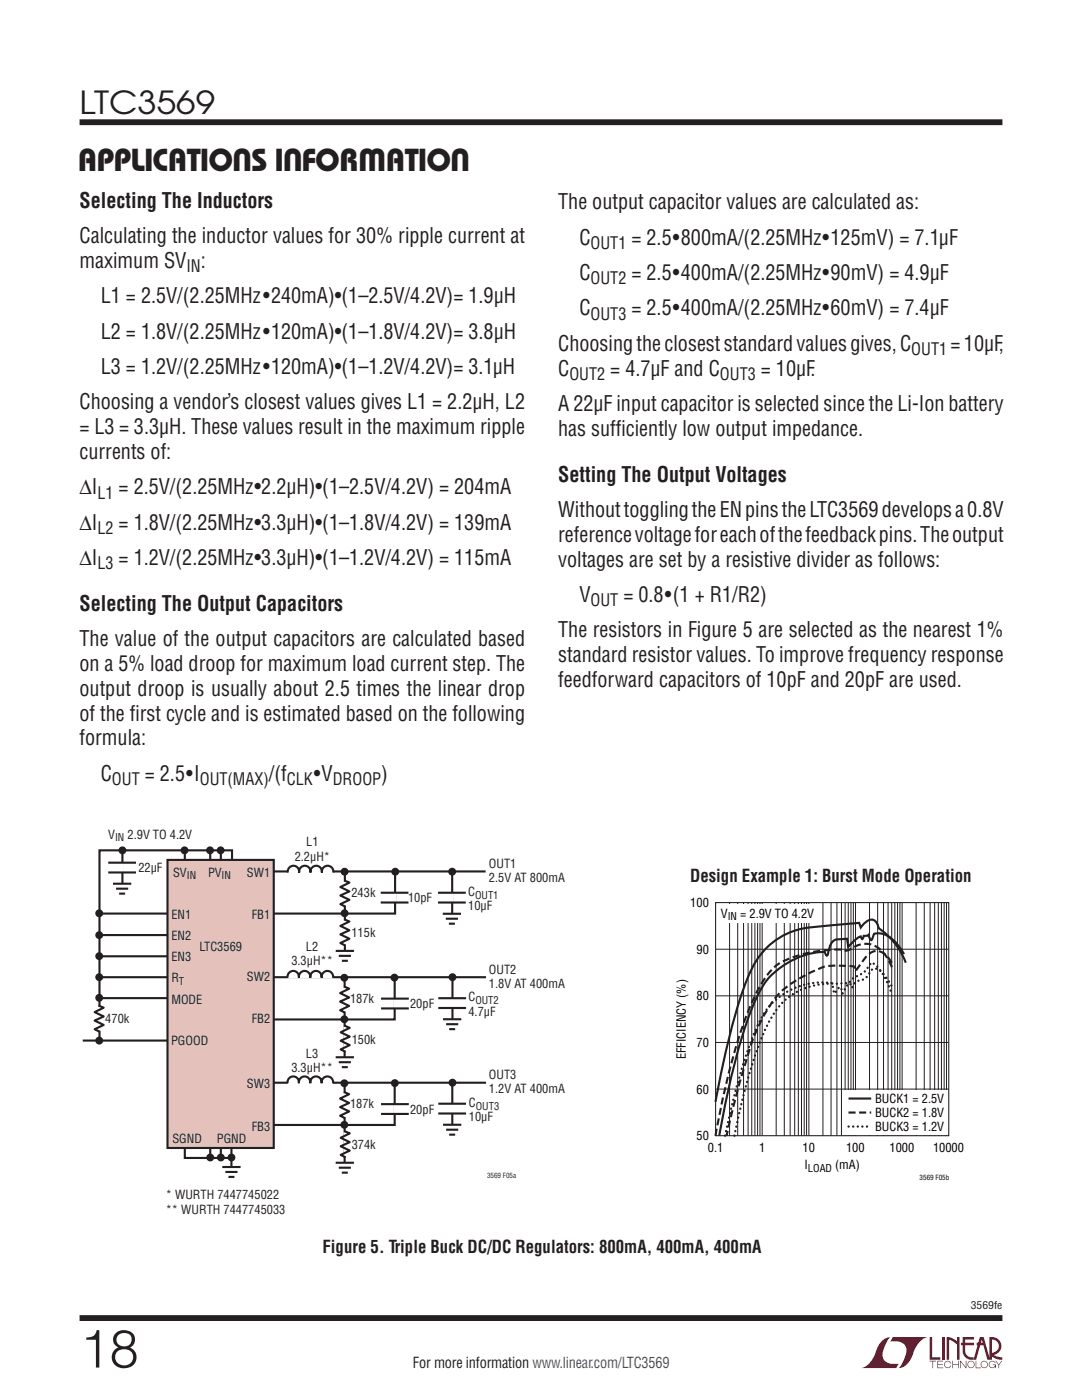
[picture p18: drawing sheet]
<svg xmlns="http://www.w3.org/2000/svg" width="216mm" height="279mm" viewBox="0 0 216 279" stroke-linecap="round" stroke-linejoin="round" font-family="sans-serif">
<defs><g id="words">
<text font-size="10.6" fill="#231f20" x="15.9" y="272.9">18</text>
<g font-size="6.3" fill="#231f20">
<text x="15.9" y="22.8">LTC3569</text>
<text x="15.6" y="34.1">applications information</text>
</g>
<g font-size="4.2" fill="#231f20">
<text x="15.9" y="41.5">Selecting The Inductors</text>
<text x="111.4" y="41.8">The output capacitor values are calculated as:</text>
<text x="15.9" y="48.5">Calculating the inductor values for 30% ripple current at</text>
<text x="15.9" y="53.5">maximum SV :</text>
<text x="115.6" y="48.8">C</text>
<text x="126" y="48.9">= 2.5•800mA/(2.25MHz•125mV) = 7.1µF</text>
<text x="115.6" y="55.9">C</text>
<text x="126" y="55.9">= 2.5•400mA/(2.25MHz•90mV) = 4.9µF</text>
<text x="20.1" y="60.5">L1 = 2.5V/(2.25MHz•240mA)•(1–2.5V/4.2V)= 1.9µH</text>
<text x="115.6" y="63">C</text>
<text x="126" y="63">= 2.5•400mA/(2.25MHz•60mV) = 7.4µF</text>
<text x="20.1" y="67.6">L2 = 1.8V/(2.25MHz•120mA)•(1–1.8V/4.2V)= 3.8µH</text>
<text x="111.4" y="70">Choosing the closest standard values gives, C</text>
<text x="189.7" y="70">= 10µF,</text>
<text x="20.1" y="74.7">L3 = 1.2V/(2.25MHz•120mA)•(1–1.2V/4.2V)= 3.1µH</text>
<text x="111.4" y="75">C</text>
<text x="121.8" y="75">= 4.7µF and C</text>
<text x="151.8" y="75">= 10µF.</text>
<text x="15.9" y="81.7">Choosing a vendor’s closest values gives L1 = 2.2µH, L2</text>
<text x="111.4" y="82">A 22µF input capacitor is selected since the Li-Ion battery</text>
<text x="15.9" y="86.7">= L3 = 3.3µH. These values result in the maximum ripple</text>
<text x="111.4" y="87">has suff</text>
<text x="122.9" y="87">iciently low output impedance.</text>
<text x="15.9" y="91.6">currents of:</text>
<text x="15.9" y="98.7">ΔI</text>
<text x="23.7" y="98.6">= 2.5V/(2.25MHz•2.2µH)•(1–2.5V/4.2V) = 204mA</text>
<text x="111.4" y="96.1">Setting The Output Voltages</text>
<text x="15.9" y="105.7">ΔI</text>
<text x="23.7" y="105.7">= 1.8V/(2.25MHz•3.3µH)•(1–1.8V/4.2V) = 139mA</text>
<text x="111.4" y="103.2">Without toggling the EN pins the LTC3569 develops a 0.8V</text>
<text x="15.9" y="112.8">ΔI</text>
<text x="23.7" y="112.8">= 1.2V/(2.25MHz•3.3µH)•(1–1.2V/4.2V) = 115mA</text>
<text x="111.4" y="108.1">reference voltage for each of the feedback pins. The output</text>
<text x="111.4" y="113.1">voltages are set by a resistive divider as follows:</text>
<text x="15.9" y="121.9">Selecting The Output Capacitors</text>
<text x="115.6" y="120.1">V</text>
<text x="124.4" y="120.1">= 0.8•(1 + R1/R2)</text>
<text x="15.9" y="129">The value of the output capacitors are calculated based</text>
<text x="111.4" y="127.2">The resistors in Figure 5 are selected as the nearest 1%</text>
<text x="15.9" y="133.9">on a 5% load droop for maximum load current step. The</text>
<text x="111.4" y="132.1">standard resistor values. To improve frequency response</text>
<text x="111.4" y="137">feedforward capacitors of 10pF and 20pF are used.</text>
<text x="15.9" y="138.9">output droop is usually about 2.5 times the linear drop</text>
<text x="15.9" y="143.8">of the f</text>
<text x="25.9" y="143.8">irst cycle and is estimated based on the following</text>
<text x="15.9" y="148.7">formula:</text>
<text x="20.1" y="155.8">C</text>
<text x="28.9" y="155.8">= 2.5•I</text>
<text x="53.6" y="155.8">/(f</text>
<text x="62.6" y="155.8">•V</text>
<text x="76.1" y="155.8">)</text>
</g>
<g font-size="3.5" fill="#231f20">
<text x="137.7" y="176.1">Design Example 1: Burst Mode Operation</text>
<text x="64.4" y="250.1">Figure 5. Triple Buck DC/DC Regulators: 800mA, 400mA, 400mA</text>
</g>
<g font-size="3.4" fill="#231f20">
<text x="117.8" y="49.7">OUT1</text>
<text x="37.2" y="54.3">IN</text>
<text x="117.8" y="56.8">OUT2</text>
<text x="117.8" y="63.8">OUT3</text>
<text x="181.8" y="70.9">OUT1</text>
<text x="113.6" y="75.8">OUT2</text>
<text x="143.7" y="75.8">OUT3</text>
<text x="19.5" y="99.5">L1</text>
<text x="19.5" y="106.5">L2</text>
<text x="19.5" y="113.6">L3</text>
<text x="117.8" y="121">OUT</text>
<text x="22.3" y="156.6">OUT</text>
<text x="39.9" y="156.6">OUT(MAX)</text>
<text x="57.2" y="156.6">CLK</text>
<text x="66.4" y="156.6">DROOP</text>
</g>
<text font-size="3" fill="#231f20" x="82.4" y="273.1">For more information www.linear.com/LTC3569</text>
<g font-size="2.5" fill="#231f20">
<text x="21.6" y="167.4">V</text>
<text x="25.4" y="167.4">2.9V TO 4.2V</text>
<text x="58.8" y="171.7">2.2µH*</text>
<text x="61.1" y="168.9">L1</text>
<text x="97.6" y="173.2">OUT1</text>
<text x="27.6" y="174.1">22µF</text>
<text x="34.5" y="174.9">SV</text>
<text x="41.6" y="174.9">PV</text>
<text x="49.3" y="174.9">SW1</text>
<text x="70.1" y="178.9">243k</text>
<text x="93.4" y="178.8">C</text>
<text x="97.6" y="176">2.5V AT 800mA</text>
<text x="34.2" y="183.3">EN1</text>
<text x="50.2" y="183.4">FB1</text>
<text x="81.4" y="180.1">10pF</text>
<text x="93.4" y="181.6">10µF</text>
<text x="34.2" y="187.6">EN2</text>
<text x="34.2" y="191.8">EN3</text>
<text x="39.8" y="189.8">LTC3569</text>
<text x="61.1" y="189.8">L2</text>
<text x="70.1" y="187">115k</text>
<text x="34.2" y="196">R</text>
<text x="49.3" y="195.8">SW2</text>
<text x="58.1" y="192.7">3.3µH**</text>
<text x="97.6" y="194.3">OUT2</text>
<text x="97.6" y="197.2">1.8V AT 400mA</text>
<text x="34.2" y="200.3">MODE</text>
<text x="69.8" y="200.2">187k</text>
<text x="81.8" y="201.2">20pF</text>
<text x="93.5" y="199.9">C</text>
<text x="93.5" y="202.7">4.7µF</text>
<text x="21" y="204.3">470k</text>
<text x="34.1" y="208.5">PGOOD</text>
<text x="50.2" y="204.1">FB2</text>
<text x="70.2" y="208.3">150k</text>
<text x="58.1" y="213.9">3.3µH**</text>
<text x="61.1" y="211.1">L3</text>
<text x="97.6" y="215.4">OUT3</text>
<text x="49.3" y="217.2">SW3</text>
<text x="69.8" y="221.2">187k</text>
<text x="93.6" y="220.9">C</text>
<text x="97.6" y="218.2">1.2V AT 400mA</text>
<text x="50.2" y="225.7">FB3</text>
<text x="81.8" y="222.2">20pF</text>
<text x="93.6" y="223.7">10µF</text>
<text x="34.4" y="228.2">SGND</text>
<text x="43.3" y="228.2">PGND</text>
<text x="70.2" y="229.3">374k</text>
<text x="33.1" y="239.2">* WURTH 7447745022</text>
<text x="33.1" y="242.2">** WURTH 7447745033</text>
</g>
<g font-size="2.5">
<text x="137.7" y="181">100</text>
<text x="143.8" y="183.1">V</text>
<text x="147.7" y="183.1">= 2.9V TO 4.2V</text>
<text x="139" y="190.3">90</text>
<text x="139" y="199.6">80</text>
<text x="139" y="209">70</text>
<text x="136.8" y="211.4" transform="rotate(-90 136.8 211.4)">EFFICIENCY (%)</text>
<text x="139" y="218.3">60</text>
<text x="174.6" y="220.1">BUCK1 = 2.5V</text>
<text x="139" y="227.6">50</text>
<text x="174.6" y="223">BUCK2 = 1.8V</text>
<text x="174.6" y="225.8">BUCK3 = 1.2V</text>
<text x="141.2" y="229.9">0.1</text>
<text x="151.5" y="229.9">1</text>
<text x="160.1" y="229.9">10</text>
<text x="160.5" y="233.3">I</text>
<text x="166.6" y="233.3">(mA)</text>
<text x="168.8" y="229.9">100</text>
<text x="177.5" y="229.9">1000</text>
<text x="186.2" y="229.9">10000</text>
</g>
<g font-size="2.1" fill="#231f20">
<text x="23" y="167.9">IN</text>
<text x="37.3" y="175.5">IN</text>
<text x="44.2" y="175.5">IN</text>
<text x="94.8" y="179.3">OUT1</text>
<text x="35.7" y="196.6">T</text>
<text x="94.8" y="200.4">OUT2</text>
<text x="94.9" y="221.5">OUT3</text>
<text x="193.7" y="261.2">3569fe</text>
</g>
<g font-size="2.1">
<text x="145.2" y="183.7">IN</text>
<text x="161.2" y="233.8">LOAD</text>
</g>
<text font-size="1.4" fill="#231f20" x="97.2" y="235.2">3569 F05a</text>
<text font-size="1.4" x="183.5" y="235.4">3569 F05b</text>
</g></defs>
<g fill="#900126">
<path d="M185.5 266.8h.5v4.1h1.6v.5h-2.1z"/>
<path d="M176.2 267.4l1-.5h.5h-.1a6.2 6.2 0 0 0-1.4 4 2.58 2.58 0 0 0 3.1 1.3l-.5 .8h-6.9a4.9 4.9 0 0 0 3-3.8l.4-.7z"/>
<path d="M178.1 266.9h7a4.9 4.9 0 0 0-3.1 3.7 3.2 3.2 0 0 1-2.7 2.4h.1a6.2 6.2 0 0 0 1.4-4.1 2.58 2.58 0 0 0-3.1-1.2z"/>
<path d="M188 266.8h.5v4.6h-.5z"/>
<path d="M188.9 266.8l1 .2 1.1 .7v-.9h.5v4.6h-.5v-3.1l-1.6-.9v4h-.5z"/>
<path d="M185.5 271.6h1.3v.1h-.6v1.3h-.1v-1.3h-.6z"/>
<path d="M187 271.6h1.2v.1h-1v.5h.9v.2h-.9v.5h1v.1h-1.2z"/>
<path d="M190 271.6h.2v.6h1v-.6h.1v1.4h-.1v-.6h-1v.6h-.2z"/>
<path d="M191.6 271.6h.1l1 1.2v-1.2h.1v1.4l-1.1-1.2v1.2h-.1z"/>
<path d="M194.7 271.6h.1v1.3h.9v.1h-1z"/>
<path d="M198.6 271.6h.2l.5 .7 .5-.7h.2l-.6 .8v.6h-.2v-.6z"/>
<path d="M192.1 266.8h2.2v.5h-1.7v.7h1.7v.5h-1.7v1.1a1.32 1.32 0 0 0 1.7 1.3v.5l1.2-4.6h.8l1.1 4.1v-4.1a1.84 1.84 0 0 1 2.4 1.4 1.84 1.84 0 0 1-1.5 2.2l.8 .4 .9 .1v.5l-1.2-.2-1-.6v-.6a1.34 1.34 0 0 0 1.5-1.2 1.34 1.34 0 0 0-1.4-1.5v4.1h-.9l-.8-2.9h-1.3v-.5h1.2l-.2-.7-1.1 4.1a2.06 2.06 0 0 1-2.7-1.3v-1.6h-.4v-.5h.4z"/>
<path d="M193.2 271.8a.72 .72 0 0 1 1.2 .1 .72 .72 0 0 1-.4 1.1 .72 .72 0 0 1-1-.7h.2a.59 .59 0 0 0 .8 .5 .59 .59 0 0 0 .2-.9 .59 .59 0 0 0-1 .2v.2h-.2z"/>
<path d="M195.9 271.8a.72 .72 0 0 1 1.1 .1 .72 .72 0 0 1-.4 1.1 .72 .72 0 0 1-.9-.7h.1a.59 .59 0 0 0 .8 .5 .59 .59 0 0 0 .2-.9 .59 .59 0 0 0-.9 .2l-.1 .2h-.1z"/>
<path d="M197.5 271.8a.72 .72 0 0 1 1.2 .2h-.2a.59 .59 0 0 0-.9-.1 .59 .59 0 0 0 .1 .9 .59 .59 0 0 0 .9-.4h-.5v-.1h.6v.7h-.1v-.3a.73 .73 0 0 1-1.1 .2 .73 .73 0 0 1 0-1.1z"/>
<path d="M188.6 271.8a.71 .71 0 0 1 1.2 .3h-.1a.59 .59 0 0 0-.9-.3 .59 .59 0 0 0-.1 1 .59 .59 0 0 0 1-.3h.1a.73 .73 0 0 1-1.1 .4 .73 .73 0 0 1-.1-1.1z"/>
</g>
<path d="M15.9 24.4h184.1M15.9 263h184.1" fill="none" stroke="#231f20" stroke-width="1.2" stroke-linecap="butt"/>
<g fill="none" stroke="#231f20" stroke-width=".42">
<path d="M36.9 169.8v61.3h9.4M41.9 169.7v61.5M44.1 169.7v61.5M46.3 172.7v-3h-26.4v38.3M50.9 173.9h46M78.8 174.1v8.2h-58.9M19.8 190.8h15M19.8 186.6h15M19.9 195h77.1M19.9 199.2h15.7M78.8 195.2v8.3h-25.5M16.5 207.7h17.8"/>
<path d="M50.4 216.1h46.6M78.8 216.2v8.3h-25.6M46.2 228v5.7"/>
</g>
<path d="M33.4 171.6h21.2v57.5h-21.2z" fill="#e5c1bc"/>
<path d="M33.4 171.6h21.2v57.5h-21.2z" fill="none" stroke="#231f20" stroke-width=".42"/>
<g fill="#231f20">
<circle cx="41.9" cy="169.7" r=".79"/>
<circle cx="44" cy="169.7" r=".79"/>
<circle cx="36.8" cy="169.7" r=".79"/>
</g>
<path d="M24.4 169.7v7.4" fill="none" stroke="#231f20" stroke-width=".42"/>
<g fill="#231f20">
<circle cx="24.4" cy="169.7" r=".79"/>
<circle cx="46.2" cy="231" r=".79"/>
<circle cx="44.1" cy="231" r=".79"/>
<circle cx="41.9" cy="231" r=".79"/>
</g>
<path d="M46.2 232.9v2.2" fill="none" stroke="#fff" stroke-width=".97" stroke-linecap="butt"/>
<path d="M44.4 232.9h3.6M45 233.9h2.4M45.6 234.9h1.2" fill="none" stroke="#231f20" stroke-width=".42"/>
<g fill="#231f20">
<circle cx="19.8" cy="195" r=".79"/>
<circle cx="19.8" cy="190.8" r=".79"/>
<circle cx="19.8" cy="186.6" r=".79"/>
<circle cx="19.8" cy="182.3" r=".79"/>
<circle cx="19.8" cy="199.1" r=".79"/>
<circle cx="19.8" cy="207.7" r=".79"/>
</g>
<path d="M24.4 172.2v1.9M57.5 174h8.9" fill="none" stroke="#fff" stroke-width=".71" stroke-linecap="butt"/>
<path d="M21.6 172.2h5.5M21.6 174.1h5.5M22.5 176.4h3.7M23.2 177.4h2.4M23.8 178.3h1.2M57.4 174.1a1.16 1.16 0 0 1 1.2-1.3 1.16 1.16 0 0 1 1.1 1.3 1.15 1.15 0 0 1 1.1-1.3 1.15 1.15 0 0 1 1.2 1.3 1.15 1.15 0 0 1 1.1-1.3 1.15 1.15 0 0 1 1.1 1.3 1.16 1.16 0 0 1 1.2-1.3 1.16 1.16 0 0 1 1.1 1.3M68.8 174.1v16.7M68.8 194.9v17.6" fill="none" stroke="#231f20" stroke-width=".42"/>
<path d="M24.4 176.4v2.2" fill="none" stroke="#fff" stroke-width=".97" stroke-linecap="butt"/>
<g fill="#231f20">
<circle cx="68.8" cy="182.3" r=".79"/>
<circle cx="68.8" cy="174" r=".79"/>
<circle cx="90.2" cy="174" r=".79"/>
<circle cx="78.9" cy="174" r=".79"/>
</g>
<path d="M76 178.2h5.5M87.4 178.2h5.5M90.2 173.9v9.2M76 180.1h5.5M87.4 180.1h5.5M88.3 182.4h3.7M89 183.4h2.4M89.6 184.3h1.2" fill="none" stroke="#231f20" stroke-width=".42"/>
<path d="M78.7 178.2v1.9M90.2 178.2v1.9" fill="none" stroke="#fff" stroke-width=".71" stroke-linecap="butt"/>
<path d="M90.2 182.4v2.2" fill="none" stroke="#fff" stroke-width=".97" stroke-linecap="butt"/>
<circle cx="78.7" cy="195.1" r=".79" fill="#231f20"/>
<path d="M78.8 199.3v1.9" fill="none" stroke="#fff" stroke-width=".71" stroke-linecap="butt"/>
<path d="M76 199.3h5.6M76 201.3h5.6" fill="none" stroke="#231f20" stroke-width=".42"/>
<circle cx="90.3" cy="195" r=".79" fill="#231f20"/>
<path d="M68.7 175.7l1 .4-1.8 .9 1.8 .9-1.8 .8 1.8 .9-1.8 .8 1 .5M57.4 195.1a1.16 1.16 0 0 1 1.1-1.3 1.16 1.16 0 0 1 1.2 1.3 1.15 1.15 0 0 1 1.1-1.3 1.15 1.15 0 0 1 1.1 1.3 1.15 1.15 0 0 1 1.2-1.3 1.15 1.15 0 0 1 1.1 1.3 1.16 1.16 0 0 1 1.1-1.3 1.16 1.16 0 0 1 1.2 1.3M87.5 199.2h5.5M90.3 195v9.2M87.5 201.2h5.5M88.4 203.4h3.7M89 204.4h2.4M89.6 205.4h1.2" fill="none" stroke="#231f20" stroke-width=".42"/>
<path d="M68.8 175.9v4.8M57.4 194.9h9M90.2 199.2v2" fill="none" stroke="#fff" stroke-width=".71" stroke-linecap="butt"/>
<path d="M90.2 203.4v2.2" fill="none" stroke="#fff" stroke-width=".97" stroke-linecap="butt"/>
<g fill="#231f20">
<circle cx="68.7" cy="203.4" r=".79"/>
<circle cx="68.7" cy="195.1" r=".79"/>
</g>
<path d="M68.8 197.1v4.8M68.8 183.7v4.8M68.9 204.9v4.8" fill="none" stroke="#fff" stroke-width=".71" stroke-linecap="butt"/>
<path d="M67 189.8h3.6M67.6 190.8h2.4M68.2 191.7h1.2M68.6 196.9l1.1 .4-1.8 .9 1.8 .9-1.8 .8 1.8 .9-1.8 .8 .9 .5M68.7 183.5l1 .4-1.8 .9 1.8 .9-1.8 .8 1.8 .8-1.8 .9 1 .5M67 211h3.6M67.6 212h2.4M68.2 213h1.2M68.8 204.7l1 .4-1.8 .9 1.8 .9-1.8 .8 1.8 .9-1.8 .8 1 .5M68.8 216v17.6" fill="none" stroke="#231f20" stroke-width=".42"/>
<path d="M68.8 189.8v2.2M68.8 211v2.2" fill="none" stroke="#fff" stroke-width=".97" stroke-linecap="butt"/>
<circle cx="78.8" cy="216.2" r=".79" fill="#231f20"/>
<path d="M78.8 220.4v1.9" fill="none" stroke="#fff" stroke-width=".71" stroke-linecap="butt"/>
<path d="M76 220.4h5.6M76 222.3h5.6" fill="none" stroke="#231f20" stroke-width=".42"/>
<circle cx="90.3" cy="216.1" r=".79" fill="#231f20"/>
<path d="M57.4 216.2a1.16 1.16 0 0 1 1.1-1.4 1.16 1.16 0 0 1 1.2 1.4 1.15 1.15 0 0 1 1.1-1.4 1.15 1.15 0 0 1 1.1 1.4 1.15 1.15 0 0 1 1.2-1.4 1.15 1.15 0 0 1 1.1 1.4 1.16 1.16 0 0 1 1.1-1.4 1.16 1.16 0 0 1 1.2 1.4M90.3 216v9.2M87.5 220.3h5.5M87.5 222.2h5.5M88.4 224.5h3.7M89 225.5h2.4M89.6 226.4h1.2" fill="none" stroke="#231f20" stroke-width=".42"/>
<path d="M57.4 216h9M90.2 220.3v1.9" fill="none" stroke="#fff" stroke-width=".71" stroke-linecap="butt"/>
<path d="M90.2 224.5v2.2" fill="none" stroke="#fff" stroke-width=".97" stroke-linecap="butt"/>
<g fill="#231f20">
<circle cx="68.7" cy="224.5" r=".79"/>
<circle cx="68.7" cy="216.2" r=".79"/>
</g>
<path d="M19.8 200.9v4.8M68.8 218.1v4.9M68.9 226v4.8" fill="none" stroke="#fff" stroke-width=".71" stroke-linecap="butt"/>
<path d="M19.7 200.7l1 .4-1.8 .9 1.8 .9-1.8 .8 1.8 .8-1.8 .9 1 .5M68.6 217.9l1.1 .5-1.8 .9 1.8 .8-1.8 .8 1.8 .9-1.8 .9 .9 .4M67 232.1h3.6M67.6 233h2.4M68.2 234h1.2M68.8 225.8l1 .4-1.8 .9 1.8 .8-1.8 .9 1.8 .8-1.8 .9 1 .5" fill="none" stroke="#231f20" stroke-width=".42"/>
<path d="M68.8 232.1v2.2" fill="none" stroke="#fff" stroke-width=".97" stroke-linecap="butt"/>
<g fill="none" stroke="#231f20" stroke-width=".2">
<path d="M142.8 189.4h46.5M142.8 198.7h46.5M145.6 180.1v46.6M147.2 180.1v46.6M148.4 180.1v46.6M149.3 180.1v46.6M150 180.1v46.6M150.6 180.1v46.6M151.2 180.1v46.6M151.6 180.1v46.6M152.1 180.1v46.6M154.9 180.1v46.6"/>
<path d="M156.5 180.1v46.6M157.7 180.1v46.6M158.6 180.1v46.6M159.3 180.1v46.6M159.9 180.1v46.6M160.5 180.1v46.6M160.9 180.1v46.6M161.4 180.1v46.6M164.2 180.1v46.6M165.8 180.1v46.6M167 180.1v46.6M167.9 180.1v46.6"/>
<path d="M168.6 180.1v46.6M169.3 180.1v46.6M169.8 180.1v46.6M170.3 180.1v46.6M170.7 180.1v46.6M173.5 180.1v46.6M175.1 180.1v46.6M176.3 180.1v46.6M177.2 180.1v46.6M177.9 180.1v46.6M178.6 180.1v46.6M179.1 180.1v46.6"/>
<path d="M179.6 180.1v46.6M180 180.1v46.6M182.8 180.1v46.6M184.4 180.1v46.6M185.6 180.1v46.6M186.5 180.1v46.6M187.2 180.1v46.6M187.9 180.1v46.6M188.4 180.1v46.6M188.9 180.1v46.6M142.8 208h46.5M142.8 217.4h46.5"/>
</g>
<path d="M142.8 180.1h46.5v46.6h-46.5z" fill="none" stroke="#231f20" stroke-width=".21"/>
<path d="M168.5 217.6h20.5v8.8h-20.5z" fill="#fff"/>
<path d="M180.4 190.4a8.1 8.1 0 0 0-4.1-4l-1.2-.2-.7 .2-.5 1.2-.4-.3-.2-.7-1 .2-.3 .6-.2-.5-1.1 .6-1.4 1.4-.3-1.6-2 .2a2.33 2.33 0 0 0-1.7 2.3l-.2 .9h-.2l-.3-.7a15.6 15.6 0 0 0-14.2 10.3 129.6 129.6 0 0 0-6.5 24.3l-.4 2.1M180.7 192.1a14.4 14.4 0 0 0-5.4-6.9 1.51 1.51 0 0 0-1-1.5 1.51 1.51 0 0 0-1.7 .5l-.8 .9-.4-.9-3.9 .3a44.9 44.9 0 0 0-9.3 1.4 15 15 0 0 0-8.9 8.9 132.1 132.1 0 0 0-6.2 23.1l-.3 2M169.3 219.2h4.5" fill="none" stroke="#231f20" stroke-width=".42"/>
<path d="M177.9 192.1l-.2-.4a3.2 3.2 0 0 0-3.5-1.8 7.7 7.7 0 0 0-2.5 2.5l-1 1.4a.8 .8 0 0 0-.7-1 16.9 16.9 0 0 0-6 .3 27.1 27.1 0 0 0-8.9 5.5 35.4 35.4 0 0 0-6.3 13.2 176.9 176.9 0 0 0-3.8 14.9M142.8 226.7l.1-.9a136.1 136.1 0 0 1 6.7-24.7 23.5 23.5 0 0 1 5.2-8.4 19.7 19.7 0 0 1 9.5-3l3.8-.2a1.56 1.56 0 0 0 2-.3 4.6 4.6 0 0 1 6.3 1.1l.9 1.3 .8 1.7M169.3 222h4.5" fill="none" stroke="#231f20" stroke-width=".42" stroke-dasharray="1.4 .7" stroke-linecap="butt"/>
<path d="M144.7 226.7l.2-.9a119.2 119.2 0 0 1 6.1-20.9 13 13 0 0 1 3.8-5.3 13.9 13.9 0 0 1 11.3-3.4l.4 2 .1 .1 .5-.8 .6-.5 .2 .3 .1 .9h.2a7.6 7.6 0 0 1 2.4-3.2l.8-.4a5.9 5.9 0 0 0 2.6-2.5l.2 .1a8.4 8.4 0 0 1 3 4.3l.7 1.7M146.5 226.7l.2-.9a116.7 116.7 0 0 1 5.5-19.3 15.8 15.8 0 0 1 6.9-8.6 16 16 0 0 1 8.3-1.6l.4-.1a2.28 2.28 0 0 1 2 .4l.2 .5a2.41 2.41 0 0 1 2.2-1.6 3.5 3.5 0 0 0 1.6-1.9 1.19 1.19 0 0 1 1.8 .1l1.4 1.6 .9 1.5M169.3 224.8h4.5" fill="none" stroke="#231f20" stroke-width=".46" stroke-dasharray="0 .9"/>
<path d="M143.4 180.6h19.4v3.6h-19.4z" fill="#fff"/>
<use href="#words"/>
</svg>
